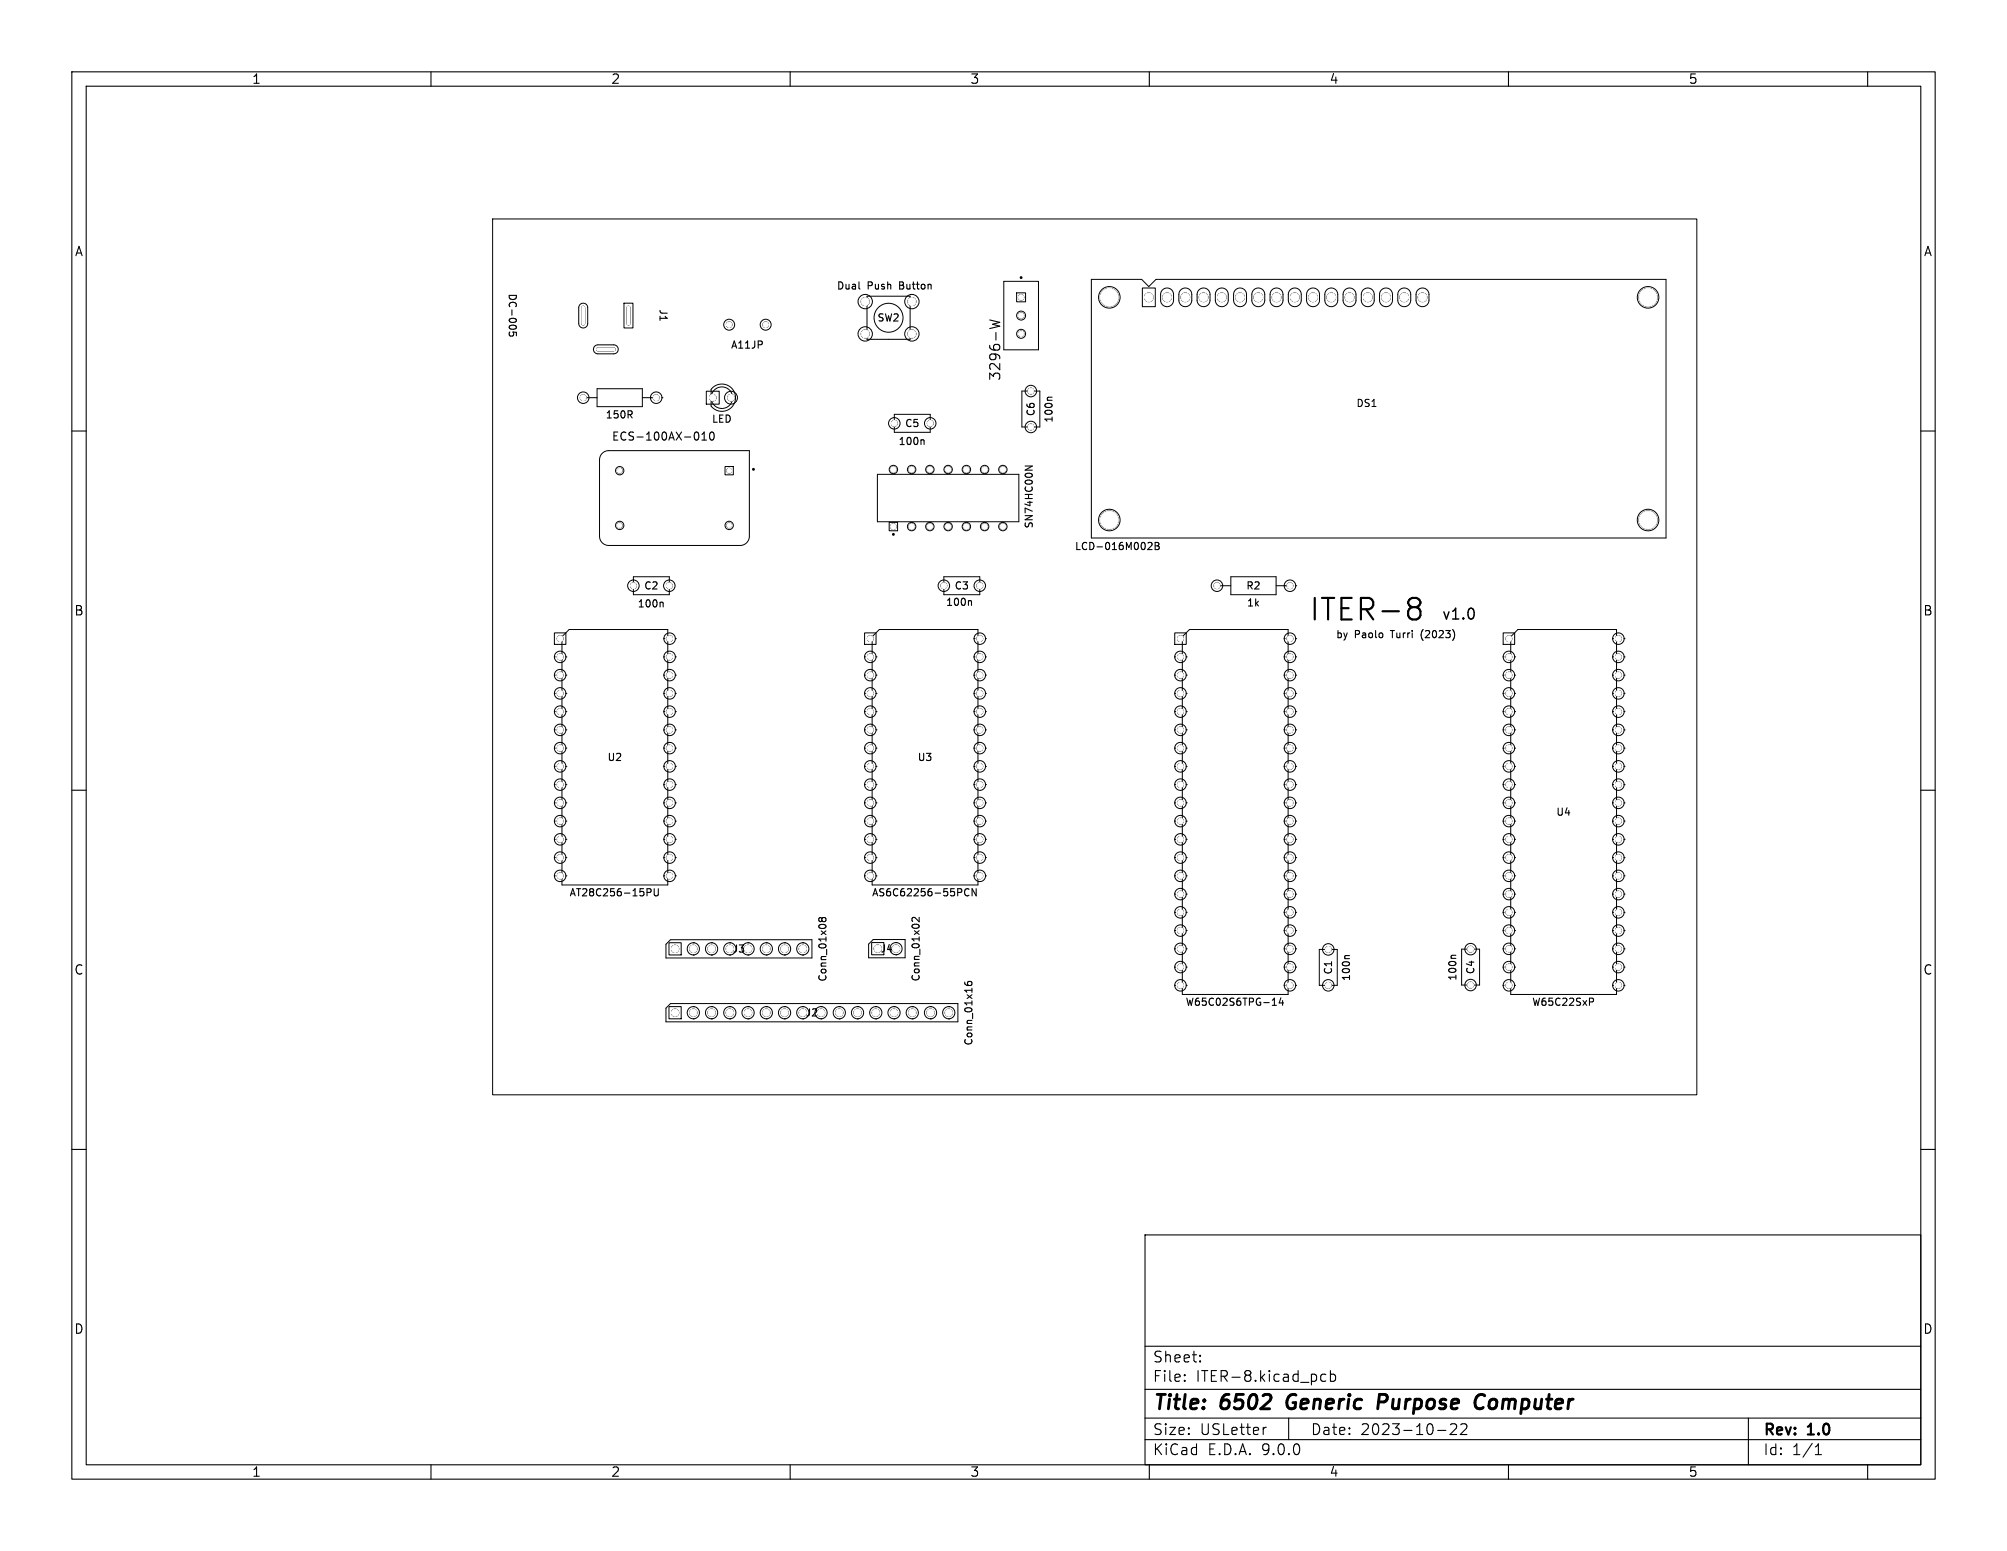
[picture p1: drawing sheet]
<svg xmlns="http://www.w3.org/2000/svg" width="279mm" height="216mm" viewBox="0 0 279 216" stroke-linecap="round" stroke-linejoin="round" font-family="sans-serif">
<defs><g id="words">
<text font-size="4.2" x="182.1" y="86.6">ITER-8</text>
<g font-size="2.8">
<text x="160.4" y="196.8">Title:</text>
<text x="170.1" y="196.8">6502</text>
<text x="180" y="196.8">Generic</text>
<text x="193.5" y="196.8">Purpose</text>
<text x="207.8" y="196.8">Computer</text>
</g>
<g font-size="2.1">
<text x="200.7" y="86.4">v1.0</text>
<text x="160.4" y="189.9">Sheet:</text>
<text x="160.4" y="192.6">File:</text>
<text x="166.5" y="192.6">ITER-8.kicad_pcb</text>
<text x="160.4" y="202.8">KiCad</text>
<text x="160.4" y="200">Size:</text>
<text x="167" y="200">USLetter</text>
<text x="168.1" y="202.8">E.D.A.</text>
<text x="175.7" y="202.8">9.0.0</text>
<text x="182.4" y="200">Date:</text>
<text x="189.4" y="200">2023-10-22</text>
<text x="245.4" y="200.2">Rev:</text>
<text x="245.4" y="202.8">Id:</text>
<text x="249.5" y="202.8">1/1</text>
<text x="251.8" y="200.2">1.0</text>
</g>
<text font-size="2" x="139.5" y="53.1" transform="rotate(-90 139.5 53.1)">3296-W</text>
<g font-size="1.8">
<text x="35" y="11.9">1</text>
<text x="85" y="11.9">2</text>
<text x="135" y="11.9">3</text>
<text x="185" y="11.9">4</text>
<text x="235" y="11.9">5</text>
<text x="10.3" y="35.9">A</text>
<text x="267.7" y="35.9">A</text>
<text x="10.3" y="85.9">B</text>
<text x="267.7" y="85.9">B</text>
<text x="10.3" y="135.9">C</text>
<text x="267.7" y="135.9">C</text>
<text x="10.3" y="185.9">D</text>
<text x="267.7" y="185.9">D</text>
<text x="35" y="205.8">1</text>
<text x="85" y="205.8">2</text>
<text x="135" y="205.8">3</text>
<text x="185" y="205.8">4</text>
<text x="235" y="205.8">5</text>
</g>
<text font-size="1.6" x="85.1" y="61.5">ECS-100AX-010</text>
<g font-size="1.4">
<text x="70.6" y="40.8" transform="rotate(90 70.6 40.8)">DC-005</text>
<text x="116.4" y="40.5">Dual</text>
<text x="120.8" y="40.5">Push</text>
<text x="125.4" y="40.5">Button</text>
<text x="91.6" y="42.9" transform="rotate(90 91.6 42.9)">J1</text>
<text x="122" y="45">SW2</text>
<text x="101.7" y="48.7">A11JP</text>
<text x="84.2" y="58.5">150R</text>
<text x="99" y="59">LED</text>
<text x="125.9" y="59.7">C5</text>
<text x="144.2" y="58" transform="rotate(-90 144.2 58)">C6</text>
<text x="146.7" y="58.9" transform="rotate(-90 146.7 58.9)">100n</text>
<text x="188.8" y="56.8">DS1</text>
<text x="125" y="62.2">100n</text>
<text x="144" y="73.7" transform="rotate(-90 144 73.7)">SN74HC00N</text>
<text x="149.5" y="76.8">LCD-016M002B</text>
<text x="89.6" y="82.3">C2</text>
<text x="132.8" y="82.3">C3</text>
<text x="173.4" y="82.3">R2</text>
<text x="88.7" y="84.8">100n</text>
<text x="131.6" y="84.5">100n</text>
<text x="173.5" y="84.6">1k</text>
<text x="185.9" y="88.9">by</text>
<text x="188.6" y="88.9">Paolo</text>
<text x="193.9" y="88.9">Turri</text>
<text x="198.2" y="88.9">(2023)</text>
<text x="84.5" y="106.1">U2</text>
<text x="127.7" y="106.1">U3</text>
<text x="216.6" y="113.8">U4</text>
<text x="79.2" y="125">AT28C256-15PU</text>
<text x="121.3" y="125">AS6C62256-55PCN</text>
<text x="101.9" y="132.8">J3</text>
<text x="115.3" y="136.8" transform="rotate(-90 115.3 136.8)">Conn_01x08</text>
<text x="122.5" y="132.8">J4</text>
<text x="128.2" y="136.7" transform="rotate(-90 128.2 136.7)">Conn_01x02</text>
<text x="185.6" y="135.8" transform="rotate(-90 185.6 135.8)">C1</text>
<text x="188.1" y="136.7" transform="rotate(-90 188.1 136.7)">100n</text>
<text x="202.9" y="136.6" transform="rotate(-90 202.9 136.6)">100n</text>
<text x="205.4" y="135.7" transform="rotate(-90 205.4 135.7)">C4</text>
<text x="112" y="141.7">J2</text>
<text x="165" y="140.2">W65C02S6TPG-14</text>
<text x="213.2" y="140.2">W65C22SxP</text>
<text x="135.6" y="145.6" transform="rotate(-90 135.6 145.6)">Conn_01x16</text>
</g>
</g></defs>
<g fill="none" stroke="#000" stroke-width=".15">
<path d="M10 10h259.4v195.9h-259.4zM12 12h255.4v191.9h-255.4zM60 10v2M110 10v2M160 10v2M210 10v2M260 10v2M71 46.2l-.1 .2 .1 .3 .3 .1 .2-.1v-.3l-.1-.2 .5 .1v.4M87.7 57.7l.3 .5M88 57.3v.3M119.6 40.2h.1M137.8 44.5l1.4 .4-1 .2 1 .3-1.4 .3"/>
<path d="M146.5 55.3h-.6l-.1 .3M10 60h2M97.1 60.2l.2 .4-.2 .6M97.7 61.3h.7M97.7 60.5l.3-.4v1.2M98.9 60.2l.1-.1a.6 .6 0 0 1 .4 .6 .6 .6 0 0 1-.4 .6l-.1-.1-.1-.4zM128.4 61.2l.2 .2v.5M142.7 64.9h1l-1 .5M160 75.5l.3 .1 .1 .2-.6 .7h.6M160.8 75.5h.3l.2 .2-.2 .3 .2 .1 .1 .2-.2 .2h-.4zM160.8 76h.3M267.4 60h2"/>
<path d="M92 83.8l.3 .2v.5M135 83.6l.2 .2v.5M197.9 88.1v.6M10 110h2M267.4 110h2M90.1 123.7h.4l.1 .2v.3h-.5M91.1 123.7v.8l.2 .2h.2l.1-.2v-.8M114.4 127.9l-.2-.2-.2 .2v.3l.2 .1 .2-.2M114.4 127.9l.2-.2 .3 .1 .1 .1-.1 .3-.1 .1h-.2l-.2-.2M114.4 127.9v.2M128 127.7v.6l-.8-.6-.2 .2 .1 .4M134.3 136.7l.1 .3a.67 .67 0 0 0 .9 0l-.1-.3-.3-.1-.2 .2v.3l.2 .1"/>
<path d="M134.9 123.8a.47 .47 0 0 0-.7 .3 .47 .47 0 0 0 .5 .6l.2-.1M135.9 123.7v1l-.6-1v1M177.1 139.9h.6M177.3 139.1l.1-.2v1M178.3 138.9l-.2 .7h.6M178.6 139.3v.6M187.9 133h-.6l-.1 .3M202.7 133h-.5l-.2 .3M221.3 138.9h.4l.1 .2-.1 .3-.4 .1M10 160h2M159.4 171.9h108v32h-108zM267.4 160h2"/>
<path d="M159.4 197.4h108M159.4 193.4h108M159.4 187.4h108M164.9 192.1l.1 .1-.1 .1M164.9 192.1v.1v.1M164.9 191.4v.1M164.9 192.1v.2M164.9 191.4h.1l-.1 .1M167.1 189.4v.1v.1M167.1 189.4l-.1 .1 .1 .1M167.1 188.7v.1M167.1 189.4v.2"/>
<path d="M167.1 188.7h-.1l.1 .1M176.3 198.7l-.3 .1M179.4 197.4v3M184.6 191.4l-.5-.1-.2 .3v.4l.1 .2 .1 .1 .5-.1M185.2 191.4l.4-.1 .3 .3v.4l-.1 .2-.2 .1-.4-.1M185.2 190.8v1.5M200.1 199.1h1.2M202.7 198.3l.1 .2-.1 .3-.8 .9h.9M204.1 198.3l.1 .2-.1 .3-.8 .9h.9M243.4 197.4v6.5M60 203.9v2M110 203.9v2"/>
<path d="M159.4 200.4h108M160 203.9v2M210 203.9v2M252.7 202.5h.9M252.7 201.4l.4-.4v1.5M260 203.9v2"/>
</g>
<path d="M179.4 194.4a1.27 1.27 0 0 0 0 1.6M192.8 194.1h-.8l-.2 2M192.9 195.1l-.2 .1h-.8M206.5 195.9a.73 .73 0 0 1-.9 .1M206.7 194.3a.69 .69 0 0 0-1.1 .1" fill="none" stroke="#000" stroke-width=".4"/>
<g fill="none" stroke="#000" stroke-width=".14">
<path d="M68.6 30.5h167.6v121.9h-167.6zM139.7 39.2h4.9v9.5h-4.9zM151.9 38.9h7l1 1 1-1h71v36h-80zM80.7 42.4a.63 .63 0 0 1 .7-.1 .63 .63 0 0 1 .4 .5v2.2a.63 .63 0 0 1-.6 .7 .63 .63 0 0 1-.6-.7v-2.2zM81.2 55.4h1.9M82.8 48.2l.4-.2h2.2a.63 .63 0 0 1 .7 .6 .63 .63 0 0 1-.7 .7h-2.2a.63 .63 0 0 1-.5-.4 .63 .63 0 0 1 .1-.7zM83.1 54.1h6.3v2.5h-6.3zM86.9 42.2h1.2v3.5h-1.2zM89.4 55.4h2M90.6 55.4a.8 .8 0 0 0 .8 .8 .8 .8 0 0 0 .8-.8M90.6 55.4a.8 .8 0 0 1 .8-.8 .8 .8 0 0 1 .8 .8M90.6 55.4h.1"/>
<path d="M92.2 55.4h.1M98.3 54.5h1.8v1.8h-1.8zM99.2 54a1.9 1.9 0 0 1 2.7 .1 1.9 1.9 0 0 1-.2 2.7 1.9 1.9 0 0 1-2.7-.3v-2.3zM120.7 41.2h6v6h-6zM124.5 57.7h5v2.5h-5zM141.5 40.8h1.3v1.2h-1.3zM142.3 54.4h2.5v5h-2.5zM159 40.1h1.8v2.6h-1.8zM161.8 40.4a.9 .9 0 0 1 1-.2 .9 .9 0 0 1 .6 .8v.8a.9 .9 0 0 1-.9 .9 .9 .9 0 0 1-.9-.9v-1zM164.4 40.4a.9 .9 0 0 1 1-.2 .9 .9 0 0 1 .5 .8v.8a.9 .9 0 0 1-.9 .9 .9 .9 0 0 1-.9-.9v-1zM166.9 40.4a.9 .9 0 0 1 1-.2 .9 .9 0 0 1 .6 .8v.8a.9 .9 0 0 1-.9 .9 .9 .9 0 0 1-.9-.9v-1zM169.5 40.4a.9 .9 0 0 1 .9-.2 .9 .9 0 0 1 .6 .8v.8a.9 .9 0 0 1-.9 .9 .9 .9 0 0 1-.9-.9v-1z"/>
<path d="M172 40.4a.9 .9 0 0 1 1-.2 .9 .9 0 0 1 .5 .8v.8a.9 .9 0 0 1-.9 .9 .9 .9 0 0 1-.9-.9v-1zM174.5 40.4a.9 .9 0 0 1 1-.2 .9 .9 0 0 1 .6 .8v.8a.9 .9 0 0 1-.9 .9 .9 .9 0 0 1-.9-.9v-1zM177.1 40.4a.9 .9 0 0 1 1-.2 .9 .9 0 0 1 .5 .8v.8a.9 .9 0 0 1-.9 .9 .9 .9 0 0 1-.9-.9v-1zM179.6 40.4a.9 .9 0 0 1 1-.2 .9 .9 0 0 1 .6 .8v.8a.9 .9 0 0 1-.9 .9 .9 .9 0 0 1-.9-.9v-1zM182.2 40.4a.9 .9 0 0 1 .9-.2 .9 .9 0 0 1 .6 .8v.8a.9 .9 0 0 1-.9 .9 .9 .9 0 0 1-.9-.9v-1zM184.7 40.4a.9 .9 0 0 1 1-.2 .9 .9 0 0 1 .5 .8v.8a.9 .9 0 0 1-.9 .9 .9 .9 0 0 1-.9-.9v-1zM187.2 40.4a.9 .9 0 0 1 1-.2 .9 .9 0 0 1 .6 .8v.8a.9 .9 0 0 1-.9 .9 .9 .9 0 0 1-.9-.9v-1zM189.8 40.4a.9 .9 0 0 1 1-.2 .9 .9 0 0 1 .5 .8v.8a.9 .9 0 0 1-.9 .9 .9 .9 0 0 1-.9-.9v-1zM192.3 40.4a.9 .9 0 0 1 1-.2 .9 .9 0 0 1 .6 .8v.8a.9 .9 0 0 1-.9 .9 .9 .9 0 0 1-.9-.9v-1zM194.9 40.4a.9 .9 0 0 1 .9-.2 .9 .9 0 0 1 .6 .8v.8a.9 .9 0 0 1-.9 .9 .9 .9 0 0 1-.9-.9v-1zM197.4 40.4a.9 .9 0 0 1 1-.2 .9 .9 0 0 1 .5 .8v.8a.9 .9 0 0 1-.9 .9 .9 .9 0 0 1-.9-.9v-1zM83.8 63.1l.5-.3 .4-.1h19.6v11.9a1.28 1.28 0 0 1-1.2 1.3h-18.4a1.28 1.28 0 0 1-1.2-1.3v-10.6l.1-.5z"/>
<path d="M100.9 64.9h1.2v1.2h-1.2zM122.1 66h19.7v6.6h-19.7zM123.8 72.7h1.2v1.2h-1.2zM77.2 91.4a.8 .8 0 0 0 .8 .8 .8 .8 0 0 0 .8-.8M77.2 91.4a.8 .8 0 0 1 .8-.8 .8 .8 0 0 1 .8 .8M77.2 94a.8 .8 0 0 0 .8 .8 .8 .8 0 0 0 .8-.8M77.2 94a.8 .8 0 0 1 .8-.8 .8 .8 0 0 1 .8 .8M77.2 96.5a.8 .8 0 0 0 .8 .8 .8 .8 0 0 0 .8-.8M77.2 96.5a.8 .8 0 0 1 .8-.8 .8 .8 0 0 1 .8 .8M77.2 99.1a.8 .8 0 0 0 .8 .8 .8 .8 0 0 0 .8-.8M77.2 99.1a.8 .8 0 0 1 .8-.8 .8 .8 0 0 1 .8 .8M77.2 88.1h1.6v1.6h-1.6z"/>
<path d="M77.2 91.4h.1M77.2 94h.1M77.2 96.5h.1M77.2 99.1h.1M78.8 91.4h.1M78.8 94h.1M78.8 96.5h.1M78.8 99.1h.1M79.2 87.6h13.8v35.6h-14.8v-34.6zM88.2 80.3h5v2.5h-5zM92.4 99.1a.8 .8 0 0 0 .8 .8 .8 .8 0 0 0 .8-.8M92.4 99.1a.8 .8 0 0 1 .8-.8 .8 .8 0 0 1 .8 .8"/>
<path d="M92.4 96.5a.8 .8 0 0 0 .8 .8 .8 .8 0 0 0 .8-.8M92.4 96.5a.8 .8 0 0 1 .8-.8 .8 .8 0 0 1 .8 .8M92.4 94a.8 .8 0 0 0 .8 .8 .8 .8 0 0 0 .8-.8M92.4 94a.8 .8 0 0 1 .8-.8 .8 .8 0 0 1 .8 .8M92.4 91.4a.8 .8 0 0 0 .8 .8 .8 .8 0 0 0 .8-.8M92.4 91.4a.8 .8 0 0 1 .8-.8 .8 .8 0 0 1 .8 .8M92.4 88.9a.8 .8 0 0 0 .8 .8 .8 .8 0 0 0 .8-.8M92.4 88.9a.8 .8 0 0 1 .8-.8 .8 .8 0 0 1 .8 .8M92.4 99.1h.1M92.4 96.5h.1M92.4 94h.1M92.4 91.4h.1"/>
<path d="M92.4 88.9h.1M94 99.1h.1M94 96.5h.1M94 94h.1M94 91.4h.1M94 88.9h.1M120.4 91.4a.8 .8 0 0 0 .8 .8 .8 .8 0 0 0 .8-.8M120.4 91.4a.8 .8 0 0 1 .8-.8 .8 .8 0 0 1 .8 .8M120.4 94a.8 .8 0 0 0 .8 .8 .8 .8 0 0 0 .8-.8M120.4 94a.8 .8 0 0 1 .8-.8 .8 .8 0 0 1 .8 .8M120.4 96.5a.8 .8 0 0 0 .8 .8 .8 .8 0 0 0 .8-.8M120.4 96.5a.8 .8 0 0 1 .8-.8 .8 .8 0 0 1 .8 .8"/>
<path d="M120.4 99.1a.8 .8 0 0 0 .8 .8 .8 .8 0 0 0 .8-.8M120.4 99.1a.8 .8 0 0 1 .8-.8 .8 .8 0 0 1 .8 .8M120.4 88.1h1.6v1.6h-1.6zM120.4 91.4h.1M120.4 94h.1M120.4 96.5h.1M120.4 99.1h.1M122 91.4h.1M122 94h.1M122 96.5h.1M122 99.1h.1M122.4 87.6h13.7v35.6h-14.7v-34.6z"/>
<path d="M131.4 80.3h5v2.5h-5zM135.6 99.1a.8 .8 0 0 0 .8 .8 .8 .8 0 0 0 .8-.8M135.6 99.1a.8 .8 0 0 1 .8-.8 .8 .8 0 0 1 .8 .8M135.6 96.5a.8 .8 0 0 0 .8 .8 .8 .8 0 0 0 .8-.8M135.6 96.5a.8 .8 0 0 1 .8-.8 .8 .8 0 0 1 .8 .8M135.6 94a.8 .8 0 0 0 .8 .8 .8 .8 0 0 0 .8-.8M135.6 94a.8 .8 0 0 1 .8-.8 .8 .8 0 0 1 .8 .8M135.6 91.4a.8 .8 0 0 0 .8 .8 .8 .8 0 0 0 .8-.8M135.6 91.4a.8 .8 0 0 1 .8-.8 .8 .8 0 0 1 .8 .8M135.6 88.9a.8 .8 0 0 0 .8 .8 .8 .8 0 0 0 .8-.8M135.6 88.9a.8 .8 0 0 1 .8-.8 .8 .8 0 0 1 .8 .8M135.6 99.1h.1"/>
<path d="M135.6 96.5h.1M135.6 94h.1M135.6 91.4h.1M135.6 88.9h.1M137.2 99.1h.1M137.2 96.5h.1M137.2 94h.1M137.2 91.4h.1M137.2 88.9h.1M163.5 91.4a.8 .8 0 0 0 .8 .8 .8 .8 0 0 0 .8-.8M163.5 91.4a.8 .8 0 0 1 .8-.8 .8 .8 0 0 1 .8 .8M163.5 94a.8 .8 0 0 0 .8 .8 .8 .8 0 0 0 .8-.8"/>
<path d="M163.5 94a.8 .8 0 0 1 .8-.8 .8 .8 0 0 1 .8 .8M163.5 96.5a.8 .8 0 0 0 .8 .8 .8 .8 0 0 0 .8-.8M163.5 96.5a.8 .8 0 0 1 .8-.8 .8 .8 0 0 1 .8 .8M163.5 99.1a.8 .8 0 0 0 .8 .8 .8 .8 0 0 0 .8-.8M163.5 99.1a.8 .8 0 0 1 .8-.8 .8 .8 0 0 1 .8 .8M163.5 88.1h1.6v1.6h-1.6zM163.5 91.4h.1M163.5 94h.1M163.5 96.5h.1M163.5 99.1h.1M164.6 88.6l1-1h13.7v50.8h-14.7zM165.1 91.4h.1"/>
<path d="M165.1 94h.1M165.1 96.5h.1M165.1 99.1h.1M169.4 81.5h1.9M171.3 80.3h6.3v2.5h-6.3zM177.6 81.5h2M178.8 99.1a.8 .8 0 0 0 .8 .8 .8 .8 0 0 0 .8-.8M178.8 99.1a.8 .8 0 0 1 .8-.8 .8 .8 0 0 1 .8 .8M178.8 96.5a.8 .8 0 0 0 .8 .8 .8 .8 0 0 0 .8-.8M178.8 96.5a.8 .8 0 0 1 .8-.8 .8 .8 0 0 1 .8 .8M178.8 94a.8 .8 0 0 0 .8 .8 .8 .8 0 0 0 .8-.8M178.8 94a.8 .8 0 0 1 .8-.8 .8 .8 0 0 1 .8 .8"/>
<path d="M178.8 91.4a.8 .8 0 0 0 .8 .8 .8 .8 0 0 0 .8-.8M178.8 91.4a.8 .8 0 0 1 .8-.8 .8 .8 0 0 1 .8 .8M178.8 88.9a.8 .8 0 0 0 .8 .8 .8 .8 0 0 0 .8-.8M178.8 88.9a.8 .8 0 0 1 .8-.8 .8 .8 0 0 1 .8 .8M178.8 81.5a.8 .8 0 0 0 .8 .8 .8 .8 0 0 0 .8-.8M178.8 81.5a.8 .8 0 0 1 .8-.8 .8 .8 0 0 1 .8 .8M178.8 99.1h.1M178.8 96.5h.1M178.8 94h.1M178.8 91.4h.1M178.8 88.9h.1M178.8 81.5h.1"/>
<path d="M180.4 99.1h.1M180.4 96.5h.1M180.4 94h.1M180.4 91.4h.1M180.4 88.9h.1M180.4 81.5h.1M209.3 91.4a.8 .8 0 0 0 .8 .8 .8 .8 0 0 0 .8-.8M209.3 91.4a.8 .8 0 0 1 .8-.8 .8 .8 0 0 1 .8 .8M209.3 94a.8 .8 0 0 0 .8 .8 .8 .8 0 0 0 .8-.8M209.3 94a.8 .8 0 0 1 .8-.8 .8 .8 0 0 1 .8 .8M209.3 96.5a.8 .8 0 0 0 .8 .8 .8 .8 0 0 0 .8-.8M209.3 96.5a.8 .8 0 0 1 .8-.8 .8 .8 0 0 1 .8 .8"/>
<path d="M209.3 99.1a.8 .8 0 0 0 .8 .8 .8 .8 0 0 0 .8-.8M209.3 99.1a.8 .8 0 0 1 .8-.8 .8 .8 0 0 1 .8 .8M209.3 88.1h1.6v1.6h-1.6zM209.3 91.4h.1M209.3 94h.1M209.3 96.5h.1M209.3 99.1h.1M210.3 88.6l1-1h13.7v50.8h-14.7zM210.9 91.4h.1M210.9 94h.1M210.9 96.5h.1M210.9 99.1h.1"/>
<path d="M224.5 99.1h.1M224.5 96.5h.1M224.5 94h.1M224.5 91.4h.1M224.5 88.9h.1M226.1 99.1h.1M226.1 96.5h.1M226.1 94h.1M226.1 91.4h.1M226.1 88.9h.1M77.2 101.6a.8 .8 0 0 0 .8 .8 .8 .8 0 0 0 .8-.8M77.2 101.6a.8 .8 0 0 1 .8-.8 .8 .8 0 0 1 .8 .8"/>
<path d="M77.2 104.1a.8 .8 0 0 0 .8 .8 .8 .8 0 0 0 .8-.8M77.2 104.1a.8 .8 0 0 1 .8-.8 .8 .8 0 0 1 .8 .8M77.2 106.7a.8 .8 0 0 0 .8 .8 .8 .8 0 0 0 .8-.8M77.2 106.7a.8 .8 0 0 1 .8-.8 .8 .8 0 0 1 .8 .8M77.2 109.2a.8 .8 0 0 0 .8 .8 .8 .8 0 0 0 .8-.8M77.2 109.2a.8 .8 0 0 1 .8-.8 .8 .8 0 0 1 .8 .8M77.2 111.8a.8 .8 0 0 0 .8 .8 .8 .8 0 0 0 .8-.8M77.2 111.8a.8 .8 0 0 1 .8-.8 .8 .8 0 0 1 .8 .8M77.2 114.3a.8 .8 0 0 0 .8 .8 .8 .8 0 0 0 .8-.8M77.2 114.3a.8 .8 0 0 1 .8-.8 .8 .8 0 0 1 .8 .8M77.2 116.8a.8 .8 0 0 0 .8 .8 .8 .8 0 0 0 .8-.8M77.2 116.8a.8 .8 0 0 1 .8-.8 .8 .8 0 0 1 .8 .8"/>
<path d="M77.2 119.4a.8 .8 0 0 0 .8 .8 .8 .8 0 0 0 .8-.8M77.2 119.4a.8 .8 0 0 1 .8-.8 .8 .8 0 0 1 .8 .8M77.2 101.6h.1M77.2 104.1h.1M77.2 106.7h.1M77.2 109.2h.1M77.2 111.8h.1M77.2 114.3h.1M77.2 116.8h.1M77.2 119.4h.1M78.8 101.6h.1M78.8 104.1h.1"/>
<path d="M78.8 106.7h.1M78.8 109.2h.1M78.8 111.8h.1M78.8 114.3h.1M78.8 116.8h.1M78.8 119.4h.1M92.4 119.4a.8 .8 0 0 0 .8 .8 .8 .8 0 0 0 .8-.8M92.4 119.4a.8 .8 0 0 1 .8-.8 .8 .8 0 0 1 .8 .8M92.4 116.8a.8 .8 0 0 0 .8 .8 .8 .8 0 0 0 .8-.8M92.4 116.8a.8 .8 0 0 1 .8-.8 .8 .8 0 0 1 .8 .8M92.4 114.3a.8 .8 0 0 0 .8 .8 .8 .8 0 0 0 .8-.8M92.4 114.3a.8 .8 0 0 1 .8-.8 .8 .8 0 0 1 .8 .8"/>
<path d="M92.4 111.8a.8 .8 0 0 0 .8 .8 .8 .8 0 0 0 .8-.8M92.4 111.8a.8 .8 0 0 1 .8-.8 .8 .8 0 0 1 .8 .8M92.4 109.2a.8 .8 0 0 0 .8 .8 .8 .8 0 0 0 .8-.8M92.4 109.2a.8 .8 0 0 1 .8-.8 .8 .8 0 0 1 .8 .8M92.4 106.7a.8 .8 0 0 0 .8 .8 .8 .8 0 0 0 .8-.8M92.4 106.7a.8 .8 0 0 1 .8-.8 .8 .8 0 0 1 .8 .8M92.4 104.1a.8 .8 0 0 0 .8 .8 .8 .8 0 0 0 .8-.8M92.4 104.1a.8 .8 0 0 1 .8-.8 .8 .8 0 0 1 .8 .8M92.4 101.6a.8 .8 0 0 0 .8 .8 .8 .8 0 0 0 .8-.8M92.4 101.6a.8 .8 0 0 1 .8-.8 .8 .8 0 0 1 .8 .8M92.4 119.4h.1M92.4 116.8h.1"/>
<path d="M92.4 114.3h.1M92.4 111.8h.1M92.4 109.2h.1M92.4 106.7h.1M92.4 104.1h.1M92.4 101.6h.1M94 119.4h.1M94 116.8h.1M94 114.3h.1M94 111.8h.1M94 109.2h.1M94 106.7h.1"/>
<path d="M94 104.1h.1M94 101.6h.1M120.4 101.6a.8 .8 0 0 0 .8 .8 .8 .8 0 0 0 .8-.8M120.4 101.6a.8 .8 0 0 1 .8-.8 .8 .8 0 0 1 .8 .8M120.4 104.1a.8 .8 0 0 0 .8 .8 .8 .8 0 0 0 .8-.8M120.4 104.1a.8 .8 0 0 1 .8-.8 .8 .8 0 0 1 .8 .8M120.4 106.7a.8 .8 0 0 0 .8 .8 .8 .8 0 0 0 .8-.8M120.4 106.7a.8 .8 0 0 1 .8-.8 .8 .8 0 0 1 .8 .8M120.4 109.2a.8 .8 0 0 0 .8 .8 .8 .8 0 0 0 .8-.8M120.4 109.2a.8 .8 0 0 1 .8-.8 .8 .8 0 0 1 .8 .8M120.4 111.8a.8 .8 0 0 0 .8 .8 .8 .8 0 0 0 .8-.8M120.4 111.8a.8 .8 0 0 1 .8-.8 .8 .8 0 0 1 .8 .8"/>
<path d="M120.4 114.3a.8 .8 0 0 0 .8 .8 .8 .8 0 0 0 .8-.8M120.4 114.3a.8 .8 0 0 1 .8-.8 .8 .8 0 0 1 .8 .8M120.4 116.8a.8 .8 0 0 0 .8 .8 .8 .8 0 0 0 .8-.8M120.4 116.8a.8 .8 0 0 1 .8-.8 .8 .8 0 0 1 .8 .8M120.4 119.4a.8 .8 0 0 0 .8 .8 .8 .8 0 0 0 .8-.8M120.4 119.4a.8 .8 0 0 1 .8-.8 .8 .8 0 0 1 .8 .8M120.4 101.6h.1M120.4 104.1h.1M120.4 106.7h.1M120.4 109.2h.1M120.4 111.8h.1M120.4 114.3h.1"/>
<path d="M120.4 116.8h.1M120.4 119.4h.1M122 101.6h.1M122 104.1h.1M122 106.7h.1M122 109.2h.1M122 111.8h.1M122 114.3h.1M122 116.8h.1M122 119.4h.1M135.6 119.4a.8 .8 0 0 0 .8 .8 .8 .8 0 0 0 .8-.8M135.6 119.4a.8 .8 0 0 1 .8-.8 .8 .8 0 0 1 .8 .8"/>
<path d="M135.6 116.8a.8 .8 0 0 0 .8 .8 .8 .8 0 0 0 .8-.8M135.6 116.8a.8 .8 0 0 1 .8-.8 .8 .8 0 0 1 .8 .8M135.6 114.3a.8 .8 0 0 0 .8 .8 .8 .8 0 0 0 .8-.8M135.6 114.3a.8 .8 0 0 1 .8-.8 .8 .8 0 0 1 .8 .8M135.6 111.8a.8 .8 0 0 0 .8 .8 .8 .8 0 0 0 .8-.8M135.6 111.8a.8 .8 0 0 1 .8-.8 .8 .8 0 0 1 .8 .8M135.6 109.2a.8 .8 0 0 0 .8 .8 .8 .8 0 0 0 .8-.8M135.6 109.2a.8 .8 0 0 1 .8-.8 .8 .8 0 0 1 .8 .8M135.6 106.7a.8 .8 0 0 0 .8 .8 .8 .8 0 0 0 .8-.8M135.6 106.7a.8 .8 0 0 1 .8-.8 .8 .8 0 0 1 .8 .8M135.6 104.1a.8 .8 0 0 0 .8 .8 .8 .8 0 0 0 .8-.8M135.6 104.1a.8 .8 0 0 1 .8-.8 .8 .8 0 0 1 .8 .8"/>
<path d="M135.6 101.6a.8 .8 0 0 0 .8 .8 .8 .8 0 0 0 .8-.8M135.6 101.6a.8 .8 0 0 1 .8-.8 .8 .8 0 0 1 .8 .8M135.6 119.4h.1M135.6 116.8h.1M135.6 114.3h.1M135.6 111.8h.1M135.6 109.2h.1M135.6 106.7h.1M135.6 104.1h.1M135.6 101.6h.1M137.2 119.4h.1M137.2 116.8h.1"/>
<path d="M137.2 114.3h.1M137.2 111.8h.1M137.2 109.2h.1M137.2 106.7h.1M137.2 104.1h.1M137.2 101.6h.1M163.5 101.6a.8 .8 0 0 0 .8 .8 .8 .8 0 0 0 .8-.8M163.5 101.6a.8 .8 0 0 1 .8-.8 .8 .8 0 0 1 .8 .8M163.5 104.1a.8 .8 0 0 0 .8 .8 .8 .8 0 0 0 .8-.8M163.5 104.1a.8 .8 0 0 1 .8-.8 .8 .8 0 0 1 .8 .8M163.5 106.7a.8 .8 0 0 0 .8 .8 .8 .8 0 0 0 .8-.8M163.5 106.7a.8 .8 0 0 1 .8-.8 .8 .8 0 0 1 .8 .8"/>
<path d="M163.5 109.2a.8 .8 0 0 0 .8 .8 .8 .8 0 0 0 .8-.8M163.5 109.2a.8 .8 0 0 1 .8-.8 .8 .8 0 0 1 .8 .8M163.5 111.8a.8 .8 0 0 0 .8 .8 .8 .8 0 0 0 .8-.8M163.5 111.8a.8 .8 0 0 1 .8-.8 .8 .8 0 0 1 .8 .8M163.5 114.3a.8 .8 0 0 0 .8 .8 .8 .8 0 0 0 .8-.8M163.5 114.3a.8 .8 0 0 1 .8-.8 .8 .8 0 0 1 .8 .8M163.5 116.8a.8 .8 0 0 0 .8 .8 .8 .8 0 0 0 .8-.8M163.5 116.8a.8 .8 0 0 1 .8-.8 .8 .8 0 0 1 .8 .8M163.5 119.4a.8 .8 0 0 0 .8 .8 .8 .8 0 0 0 .8-.8M163.5 119.4a.8 .8 0 0 1 .8-.8 .8 .8 0 0 1 .8 .8M163.5 101.6h.1M163.5 104.1h.1"/>
<path d="M163.5 106.7h.1M163.5 109.2h.1M163.5 111.8h.1M163.5 114.3h.1M163.5 116.8h.1M163.5 119.4h.1M165.1 101.6h.1M165.1 104.1h.1M165.1 106.7h.1M165.1 109.2h.1M165.1 111.8h.1M165.1 114.3h.1"/>
<path d="M165.1 116.8h.1M165.1 119.4h.1M178.8 119.4a.8 .8 0 0 0 .8 .8 .8 .8 0 0 0 .8-.8M178.8 119.4a.8 .8 0 0 1 .8-.8 .8 .8 0 0 1 .8 .8M178.8 116.8a.8 .8 0 0 0 .8 .8 .8 .8 0 0 0 .8-.8M178.8 116.8a.8 .8 0 0 1 .8-.8 .8 .8 0 0 1 .8 .8M178.8 114.3a.8 .8 0 0 0 .8 .8 .8 .8 0 0 0 .8-.8M178.8 114.3a.8 .8 0 0 1 .8-.8 .8 .8 0 0 1 .8 .8M178.8 111.8a.8 .8 0 0 0 .8 .8 .8 .8 0 0 0 .8-.8M178.8 111.8a.8 .8 0 0 1 .8-.8 .8 .8 0 0 1 .8 .8M178.8 109.2a.8 .8 0 0 0 .8 .8 .8 .8 0 0 0 .8-.8M178.8 109.2a.8 .8 0 0 1 .8-.8 .8 .8 0 0 1 .8 .8"/>
<path d="M178.8 106.7a.8 .8 0 0 0 .8 .8 .8 .8 0 0 0 .8-.8M178.8 106.7a.8 .8 0 0 1 .8-.8 .8 .8 0 0 1 .8 .8M178.8 104.1a.8 .8 0 0 0 .8 .8 .8 .8 0 0 0 .8-.8M178.8 104.1a.8 .8 0 0 1 .8-.8 .8 .8 0 0 1 .8 .8M178.8 101.6a.8 .8 0 0 0 .8 .8 .8 .8 0 0 0 .8-.8M178.8 101.6a.8 .8 0 0 1 .8-.8 .8 .8 0 0 1 .8 .8M178.8 119.4h.1M178.8 116.8h.1M178.8 114.3h.1M178.8 111.8h.1M178.8 109.2h.1M178.8 106.7h.1"/>
<path d="M178.8 104.1h.1M178.8 101.6h.1M180.4 119.4h.1M180.4 116.8h.1M180.4 114.3h.1M180.4 111.8h.1M180.4 109.2h.1M180.4 106.7h.1M180.4 104.1h.1M180.4 101.6h.1M209.3 101.6a.8 .8 0 0 0 .8 .8 .8 .8 0 0 0 .8-.8M209.3 101.6a.8 .8 0 0 1 .8-.8 .8 .8 0 0 1 .8 .8"/>
<path d="M209.3 104.1a.8 .8 0 0 0 .8 .8 .8 .8 0 0 0 .8-.8M209.3 104.1a.8 .8 0 0 1 .8-.8 .8 .8 0 0 1 .8 .8M209.3 106.7a.8 .8 0 0 0 .8 .8 .8 .8 0 0 0 .8-.8M209.3 106.7a.8 .8 0 0 1 .8-.8 .8 .8 0 0 1 .8 .8M209.3 109.2a.8 .8 0 0 0 .8 .8 .8 .8 0 0 0 .8-.8M209.3 109.2a.8 .8 0 0 1 .8-.8 .8 .8 0 0 1 .8 .8M209.3 111.8a.8 .8 0 0 0 .8 .8 .8 .8 0 0 0 .8-.8M209.3 111.8a.8 .8 0 0 1 .8-.8 .8 .8 0 0 1 .8 .8M209.3 114.3a.8 .8 0 0 0 .8 .8 .8 .8 0 0 0 .8-.8M209.3 114.3a.8 .8 0 0 1 .8-.8 .8 .8 0 0 1 .8 .8M209.3 116.8a.8 .8 0 0 0 .8 .8 .8 .8 0 0 0 .8-.8M209.3 116.8a.8 .8 0 0 1 .8-.8 .8 .8 0 0 1 .8 .8"/>
<path d="M209.3 119.4a.8 .8 0 0 0 .8 .8 .8 .8 0 0 0 .8-.8M209.3 119.4a.8 .8 0 0 1 .8-.8 .8 .8 0 0 1 .8 .8M209.3 101.6h.1M209.3 104.1h.1M209.3 106.7h.1M209.3 109.2h.1M209.3 111.8h.1M209.3 114.3h.1M209.3 116.8h.1M209.3 119.4h.1M210.9 101.6h.1M210.9 104.1h.1"/>
<path d="M210.9 106.7h.1M210.9 109.2h.1M210.9 111.8h.1M210.9 114.3h.1M210.9 116.8h.1M210.9 119.4h.1M224.5 119.4h.1M224.5 116.8h.1M224.5 114.3h.1M224.5 111.8h.1M224.5 109.2h.1M224.5 106.7h.1"/>
<path d="M224.5 104.1h.1M224.5 101.6h.1M226.1 119.4h.1M226.1 116.8h.1M226.1 114.3h.1M226.1 111.8h.1M226.1 109.2h.1M226.1 106.7h.1M226.1 104.1h.1M226.1 101.6h.1M77.2 121.9a.8 .8 0 0 0 .8 .8 .8 .8 0 0 0 .8-.8M77.2 121.9a.8 .8 0 0 1 .8-.8 .8 .8 0 0 1 .8 .8"/>
<path d="M77.2 121.9h.1M78.8 121.9h.1M92.4 121.9a.8 .8 0 0 0 .8 .8 .8 .8 0 0 0 .8-.8M92.4 121.9a.8 .8 0 0 1 .8-.8 .8 .8 0 0 1 .8 .8M92.4 121.9h.1M93.1 131.2h1.7v1.7h-1.7zM93.3 130.8h19.7v2.6h-20.3v-2zM93.3 139.7h40v2.5h-40.6v-1.9zM94 121.9h.1M96.5 132.9h.1M96.5 131.2a.85 .85 0 0 1 .9 .9 .85 .85 0 0 1-.9 .8M96.5 131.2h.1"/>
<path d="M96.5 131.2a.85 .85 0 0 0-.8 .9 .85 .85 0 0 0 .8 .8M99.1 132.9h.1M99.1 131.2a.85 .85 0 0 1 .8 .9 .85 .85 0 0 1-.8 .8M99.1 131.2h.1M99.1 131.2a.85 .85 0 0 0-.9 .9 .85 .85 0 0 0 .9 .8M101.6 131.2h.1M104.1 132.9h.1M104.1 131.2a.85 .85 0 0 1 .9 .9 .85 .85 0 0 1-.9 .8M104.1 131.2h.1M104.1 131.2a.85 .85 0 0 0-.8 .9 .85 .85 0 0 0 .8 .8M106.7 132.9h.1M106.7 131.2a.85 .85 0 0 1 .8 .9 .85 .85 0 0 1-.8 .8"/>
<path d="M106.7 131.2h.1M106.7 131.2a.85 .85 0 0 0-.9 .9 .85 .85 0 0 0 .9 .8M109.2 132.9h.1M109.2 131.2a.85 .85 0 0 1 .9 .9 .85 .85 0 0 1-.9 .8M109.2 131.2h.1M109.2 131.2a.85 .85 0 0 0-.8 .9 .85 .85 0 0 0 .8 .8M111.8 132.9h.1M111.8 131.2a.85 .85 0 0 1 .8 .9 .85 .85 0 0 1-.8 .8M111.8 131.2h.1M111.8 131.2a.85 .85 0 0 0-.9 .9 .85 .85 0 0 0 .9 .8M120.4 121.9a.8 .8 0 0 0 .8 .8 .8 .8 0 0 0 .8-.8M120.4 121.9a.8 .8 0 0 1 .8-.8 .8 .8 0 0 1 .8 .8"/>
<path d="M120.4 121.9h.1M121.3 131.2h1.7v1.7h-1.7zM121.6 130.8h4.4v2.5h-5.1v-1.9zM122 121.9h.1M124.7 132.9h.1M124.7 131.2h.1M124.7 131.2a.85 .85 0 0 1 .9 .9 .85 .85 0 0 1-.9 .8M124.7 131.2a.85 .85 0 0 0-.8 .9 .85 .85 0 0 0 .8 .8M135.6 121.9a.8 .8 0 0 0 .8 .8 .8 .8 0 0 0 .8-.8M135.6 121.9a.8 .8 0 0 1 .8-.8 .8 .8 0 0 1 .8 .8M135.6 121.9h.1M137.2 121.9h.1"/>
<path d="M163.5 121.9a.8 .8 0 0 0 .8 .8 .8 .8 0 0 0 .8-.8M163.5 121.9a.8 .8 0 0 1 .8-.8 .8 .8 0 0 1 .8 .8M163.5 124.5a.8 .8 0 0 0 .8 .8 .8 .8 0 0 0 .8-.8M163.5 124.5a.8 .8 0 0 1 .8-.8 .8 .8 0 0 1 .8 .8M163.5 127a.8 .8 0 0 0 .8 .8 .8 .8 0 0 0 .8-.8M163.5 127a.8 .8 0 0 1 .8-.8 .8 .8 0 0 1 .8 .8M163.5 129.5a.8 .8 0 0 0 .8 .8 .8 .8 0 0 0 .8-.8M163.5 129.5a.8 .8 0 0 1 .8-.8 .8 .8 0 0 1 .8 .8M163.5 132.1a.8 .8 0 0 0 .8 .8 .8 .8 0 0 0 .8-.8M163.5 132.1a.8 .8 0 0 1 .8-.8 .8 .8 0 0 1 .8 .8M163.5 134.6a.8 .8 0 0 0 .8 .8 .8 .8 0 0 0 .8-.8M163.5 134.6a.8 .8 0 0 1 .8-.8 .8 .8 0 0 1 .8 .8"/>
<path d="M163.5 137.2a.8 .8 0 0 0 .8 .8 .8 .8 0 0 0 .8-.8M163.5 137.2a.8 .8 0 0 1 .8-.8 .8 .8 0 0 1 .8 .8M163.5 121.9h.1M163.5 124.5h.1M163.5 127h.1M163.5 129.5h.1M163.5 132.1h.1M163.5 134.6h.1M163.5 137.2h.1M165.1 121.9h.1M165.1 124.5h.1M165.1 127h.1"/>
<path d="M165.1 129.5h.1M165.1 132.1h.1M165.1 134.6h.1M165.1 137.2h.1M178.8 137.2a.8 .8 0 0 0 .8 .8 .8 .8 0 0 0 .8-.8M178.8 137.2a.8 .8 0 0 1 .8-.8 .8 .8 0 0 1 .8 .8M178.8 134.6a.8 .8 0 0 0 .8 .8 .8 .8 0 0 0 .8-.8M178.8 134.6a.8 .8 0 0 1 .8-.8 .8 .8 0 0 1 .8 .8M178.8 132.1a.8 .8 0 0 0 .8 .8 .8 .8 0 0 0 .8-.8M178.8 132.1a.8 .8 0 0 1 .8-.8 .8 .8 0 0 1 .8 .8M178.8 129.5a.8 .8 0 0 0 .8 .8 .8 .8 0 0 0 .8-.8M178.8 129.5a.8 .8 0 0 1 .8-.8 .8 .8 0 0 1 .8 .8"/>
<path d="M178.8 127a.8 .8 0 0 0 .8 .8 .8 .8 0 0 0 .8-.8M178.8 127a.8 .8 0 0 1 .8-.8 .8 .8 0 0 1 .8 .8M178.8 124.5a.8 .8 0 0 0 .8 .8 .8 .8 0 0 0 .8-.8M178.8 124.5a.8 .8 0 0 1 .8-.8 .8 .8 0 0 1 .8 .8M178.8 121.9a.8 .8 0 0 0 .8 .8 .8 .8 0 0 0 .8-.8M178.8 121.9a.8 .8 0 0 1 .8-.8 .8 .8 0 0 1 .8 .8M178.8 137.2h.1M178.8 134.6h.1M178.8 132.1h.1M178.8 129.5h.1M178.8 127h.1M178.8 124.5h.1"/>
<path d="M178.8 121.9h.1M180.4 137.2h.1M180.4 134.6h.1M180.4 132.1h.1M180.4 129.5h.1M180.4 127h.1M180.4 124.5h.1M180.4 121.9h.1M183.7 132.2h2.5v5h-2.5zM203.5 132.1h2.5v5h-2.5zM209.3 121.9a.8 .8 0 0 0 .8 .8 .8 .8 0 0 0 .8-.8M209.3 121.9a.8 .8 0 0 1 .8-.8 .8 .8 0 0 1 .8 .8"/>
<path d="M209.3 124.5a.8 .8 0 0 0 .8 .8 .8 .8 0 0 0 .8-.8M209.3 124.5a.8 .8 0 0 1 .8-.8 .8 .8 0 0 1 .8 .8M209.3 127a.8 .8 0 0 0 .8 .8 .8 .8 0 0 0 .8-.8M209.3 127a.8 .8 0 0 1 .8-.8 .8 .8 0 0 1 .8 .8M209.3 129.5a.8 .8 0 0 0 .8 .8 .8 .8 0 0 0 .8-.8M209.3 129.5a.8 .8 0 0 1 .8-.8 .8 .8 0 0 1 .8 .8M209.3 132.1a.8 .8 0 0 0 .8 .8 .8 .8 0 0 0 .8-.8M209.3 132.1a.8 .8 0 0 1 .8-.8 .8 .8 0 0 1 .8 .8M209.3 134.6a.8 .8 0 0 0 .8 .8 .8 .8 0 0 0 .8-.8M209.3 134.6a.8 .8 0 0 1 .8-.8 .8 .8 0 0 1 .8 .8M209.3 137.2a.8 .8 0 0 0 .8 .8 .8 .8 0 0 0 .8-.8M209.3 137.2a.8 .8 0 0 1 .8-.8 .8 .8 0 0 1 .8 .8"/>
<path d="M209.3 121.9h.1M209.3 124.5h.1M209.3 127h.1M209.3 129.5h.1M209.3 132.1h.1M209.3 134.6h.1M209.3 137.2h.1M210.9 121.9h.1M210.9 124.5h.1M210.9 127h.1M210.9 129.5h.1M210.9 132.1h.1"/>
<path d="M210.9 134.6h.1M210.9 137.2h.1M224.5 137.2h.1M224.5 134.6h.1M224.5 132.1h.1M224.5 129.5h.1M224.5 127h.1M224.5 124.5h.1M224.5 121.9h.1M226.1 137.2h.1M226.1 134.6h.1M226.1 132.1h.1"/>
<path d="M226.1 129.5h.1M226.1 127h.1M226.1 124.5h.1M226.1 121.9h.1M93.1 140.1h1.7v1.7h-1.7zM96.5 141.8h.1M96.5 140.1a.85 .85 0 0 1 .9 .9 .85 .85 0 0 1-.9 .8M96.5 140.1h.1M96.5 140.1a.85 .85 0 0 0-.8 .9 .85 .85 0 0 0 .8 .8M99.1 141.8h.1M99.1 140.1a.85 .85 0 0 1 .8 .9 .85 .85 0 0 1-.8 .8M99.1 140.1h.1"/>
<path d="M99.1 140.1a.85 .85 0 0 0-.9 .9 .85 .85 0 0 0 .9 .8M101.6 141.8h.1M101.6 140.1a.85 .85 0 0 1 .8 .9 .85 .85 0 0 1-.8 .8M101.6 140.1h.1M101.6 140.1a.85 .85 0 0 0-.8 .9 .85 .85 0 0 0 .8 .8M104.1 141.8h.1M104.1 140.1a.85 .85 0 0 1 .9 .9 .85 .85 0 0 1-.9 .8M104.1 140.1h.1M104.1 140.1a.85 .85 0 0 0-.8 .9 .85 .85 0 0 0 .8 .8M106.7 141.8h.1M106.7 140.1a.85 .85 0 0 1 .8 .9 .85 .85 0 0 1-.8 .8M106.7 140.1h.1"/>
<path d="M106.7 140.1a.85 .85 0 0 0-.9 .9 .85 .85 0 0 0 .9 .8M109.2 141.8h.1M109.2 140.1a.85 .85 0 0 1 .9 .9 .85 .85 0 0 1-.9 .8M109.2 140.1h.1M109.2 140.1a.85 .85 0 0 0-.8 .9 .85 .85 0 0 0 .8 .8M111.8 140.1h.1M114.3 141.8h.1M114.3 140.1a.85 .85 0 0 1 .8 .9 .85 .85 0 0 1-.8 .8M114.3 140.1h.1M114.3 140.1a.85 .85 0 0 0-.8 .9 .85 .85 0 0 0 .8 .8M116.8 141.8h.1M116.8 140.1a.85 .85 0 0 1 .9 .9 .85 .85 0 0 1-.9 .8"/>
<path d="M116.8 140.1h.1M116.8 140.1a.85 .85 0 0 0-.8 .9 .85 .85 0 0 0 .8 .8M119.4 141.8h.1M119.4 140.1a.85 .85 0 0 1 .8 .9 .85 .85 0 0 1-.8 .8M119.4 140.1h.1M119.4 140.1a.85 .85 0 0 0-.9 .9 .85 .85 0 0 0 .9 .8M121.9 141.8h.1M121.9 140.1a.85 .85 0 0 1 .9 .9 .85 .85 0 0 1-.9 .8M121.9 140.1h.1M121.9 140.1a.85 .85 0 0 0-.8 .9 .85 .85 0 0 0 .8 .8M124.5 141.8h.1M124.5 140.1a.85 .85 0 0 1 .8 .9 .85 .85 0 0 1-.8 .8"/>
<path d="M124.5 140.1h.1M124.5 140.1a.85 .85 0 0 0-.9 .9 .85 .85 0 0 0 .9 .8M127 141.8h.1M127 140.1a.85 .85 0 0 1 .8 .9 .85 .85 0 0 1-.8 .8M127 140.1h.1M127 140.1a.85 .85 0 0 0-.8 .9 .85 .85 0 0 0 .8 .8M129.5 141.8h.1M129.5 140.1a.85 .85 0 0 1 .9 .9 .85 .85 0 0 1-.9 .8M129.5 140.1h.1M129.5 140.1a.85 .85 0 0 0-.8 .9 .85 .85 0 0 0 .8 .8M132.1 141.8h.1M132.1 140.1a.85 .85 0 0 1 .8 .9 .85 .85 0 0 1-.8 .8"/>
<path d="M132.1 140.1h.1M132.1 140.1a.85 .85 0 0 0-.9 .9 .85 .85 0 0 0 .9 .8"/>
<circle cx="81.2" cy="55.4" r=".8"/>
<circle cx="100.5" cy="55.4" r="1.5"/>
<circle cx="101.5" cy="45.2" r=".76"/>
<circle cx="101.8" cy="55.4" r=".9"/>
<circle cx="106.6" cy="45.2" r=".76"/>
<circle cx="120.4" cy="46.5" r="1"/>
<circle cx="120.4" cy="42" r="1"/>
<circle cx="123.7" cy="44.2" r="2.02"/>
<circle cx="124.5" cy="58.9" r=".8"/>
<circle cx="126.9" cy="46.5" r="1"/>
<circle cx="126.9" cy="42" r="1"/>
<circle cx="129.5" cy="58.9" r=".8"/>
<circle cx="142.2" cy="43.9" r=".62"/>
<circle cx="142.2" cy="46.5" r=".62"/>
<circle cx="143.5" cy="59.4" r=".8"/>
<circle cx="143.5" cy="54.4" r=".8"/>
<circle cx="154.4" cy="41.4" r="1.5"/>
<circle cx="229.4" cy="41.4" r="1.5"/>
<circle cx="86.3" cy="65.5" r=".58"/>
<circle cx="86.3" cy="73.1" r=".58"/>
<circle cx="101.5" cy="73.1" r=".58"/>
<circle cx="124.4" cy="65.4" r=".58"/>
<circle cx="126.9" cy="65.4" r=".58"/>
<circle cx="126.9" cy="73.3" r=".58"/>
<circle cx="129.5" cy="65.4" r=".58"/>
<circle cx="129.5" cy="73.3" r=".58"/>
<circle cx="132" cy="73.3" r=".58"/>
<circle cx="132" cy="65.4" r=".58"/>
<circle cx="134.5" cy="73.3" r=".58"/>
<circle cx="134.5" cy="65.4" r=".58"/>
<circle cx="137.1" cy="73.3" r=".58"/>
<circle cx="137.1" cy="65.4" r=".58"/>
<circle cx="139.6" cy="73.3" r=".58"/>
<circle cx="139.6" cy="65.4" r=".58"/>
<circle cx="154.4" cy="72.4" r="1.5"/>
<circle cx="229.4" cy="72.4" r="1.5"/>
<circle cx="88.2" cy="81.5" r=".8"/>
<circle cx="93.2" cy="81.5" r=".8"/>
<circle cx="131.4" cy="81.5" r=".8"/>
<circle cx="136.4" cy="81.5" r=".8"/>
<circle cx="169.4" cy="81.5" r=".8"/>
<circle cx="225.3" cy="94" r=".8"/>
<circle cx="225.3" cy="91.4" r=".8"/>
<circle cx="225.3" cy="88.9" r=".8"/>
<circle cx="225.3" cy="96.5" r=".8"/>
<circle cx="225.3" cy="99.1" r=".8"/>
<circle cx="225.3" cy="109.2" r=".8"/>
<circle cx="225.3" cy="106.7" r=".8"/>
<circle cx="225.3" cy="104.1" r=".8"/>
<circle cx="225.3" cy="119.4" r=".8"/>
<circle cx="225.3" cy="116.8" r=".8"/>
<circle cx="225.3" cy="114.3" r=".8"/>
<circle cx="225.3" cy="101.6" r=".8"/>
<circle cx="225.3" cy="111.8" r=".8"/>
<circle cx="101.6" cy="132.1" r=".85"/>
<circle cx="184.9" cy="137.2" r=".8"/>
<circle cx="184.9" cy="132.2" r=".8"/>
<circle cx="204.7" cy="132.1" r=".8"/>
<circle cx="204.7" cy="137.1" r=".8"/>
<circle cx="225.3" cy="132.1" r=".8"/>
<circle cx="225.3" cy="127" r=".8"/>
<circle cx="225.3" cy="134.6" r=".8"/>
<circle cx="225.3" cy="129.5" r=".8"/>
<circle cx="225.3" cy="137.2" r=".8"/>
<circle cx="225.3" cy="121.9" r=".8"/>
<circle cx="225.3" cy="124.5" r=".8"/>
<circle cx="111.8" cy="141" r=".85"/>
</g>
<g fill="none" stroke="#000" stroke-width=".2">
<circle cx="142.2" cy="38.6" r=".1"/>
<circle cx="104.9" cy="65.3" r=".1"/>
<circle cx="124.4" cy="74.4" r=".1"/>
</g>
<path d="M81.2 42.8v2.2M83.2 48.6h2.2M87.5 42.8v2.2" fill="none" stroke="#000" stroke-width=".55"/>
<g fill="#000" stroke="#000" stroke-width=".14">
<circle cx="81.2" cy="55.4" r=".4"/>
<circle cx="91.4" cy="55.4" r=".4"/>
<circle cx="99.2" cy="55.4" r=".45"/>
<circle cx="101.5" cy="45.2" r=".38"/>
<circle cx="101.8" cy="55.4" r=".45"/>
<circle cx="106.6" cy="45.2" r=".38"/>
<circle cx="120.4" cy="46.5" r=".55"/>
<circle cx="120.4" cy="42" r=".55"/>
<circle cx="124.5" cy="58.9" r=".4"/>
<circle cx="126.9" cy="46.5" r=".55"/>
<circle cx="126.9" cy="42" r=".55"/>
<circle cx="129.5" cy="58.9" r=".4"/>
<circle cx="142.2" cy="41.4" r=".37"/>
<circle cx="142.2" cy="46.5" r=".37"/>
<circle cx="142.2" cy="43.9" r=".37"/>
<circle cx="143.5" cy="59.4" r=".4"/>
<circle cx="143.5" cy="54.4" r=".4"/>
<circle cx="154.4" cy="41.4" r="1.25"/>
<circle cx="159.9" cy="41.4" r=".6"/>
<circle cx="162.5" cy="41.4" r=".6"/>
<circle cx="165" cy="41.4" r=".6"/>
<circle cx="167.6" cy="41.4" r=".6"/>
<circle cx="170.1" cy="41.4" r=".6"/>
<circle cx="172.6" cy="41.4" r=".6"/>
<circle cx="175.2" cy="41.4" r=".6"/>
<circle cx="177.7" cy="41.4" r=".6"/>
<circle cx="180.3" cy="41.4" r=".6"/>
<circle cx="182.8" cy="41.4" r=".6"/>
<circle cx="185.3" cy="41.4" r=".6"/>
<circle cx="187.9" cy="41.4" r=".6"/>
<circle cx="190.4" cy="41.4" r=".6"/>
<circle cx="193" cy="41.4" r=".6"/>
<circle cx="195.5" cy="41.4" r=".6"/>
<circle cx="198" cy="41.4" r=".6"/>
<circle cx="229.4" cy="41.4" r="1.25"/>
<circle cx="86.3" cy="65.5" r=".33"/>
<circle cx="86.3" cy="73.1" r=".33"/>
<circle cx="101.5" cy="73.1" r=".33"/>
<circle cx="101.5" cy="65.5" r=".33"/>
<circle cx="124.4" cy="73.3" r=".39"/>
<circle cx="124.4" cy="65.4" r=".39"/>
<circle cx="126.9" cy="73.3" r=".39"/>
<circle cx="126.9" cy="65.4" r=".39"/>
<circle cx="129.5" cy="73.3" r=".39"/>
<circle cx="129.5" cy="65.4" r=".39"/>
<circle cx="132" cy="65.4" r=".39"/>
<circle cx="132" cy="73.3" r=".39"/>
<circle cx="134.5" cy="73.3" r=".39"/>
<circle cx="134.5" cy="65.4" r=".39"/>
<circle cx="137.1" cy="65.4" r=".39"/>
<circle cx="137.1" cy="73.3" r=".39"/>
<circle cx="139.6" cy="73.3" r=".39"/>
<circle cx="139.6" cy="65.4" r=".39"/>
<circle cx="154.4" cy="72.4" r="1.25"/>
<circle cx="229.4" cy="72.4" r="1.25"/>
<circle cx="78" cy="99.1" r=".4"/>
<circle cx="78" cy="96.5" r=".4"/>
<circle cx="78" cy="91.4" r=".4"/>
<circle cx="78" cy="88.9" r=".4"/>
<circle cx="78" cy="94" r=".4"/>
<circle cx="88.2" cy="81.5" r=".4"/>
<circle cx="93.2" cy="81.5" r=".4"/>
<circle cx="93.2" cy="94" r=".4"/>
<circle cx="93.2" cy="88.9" r=".4"/>
<circle cx="93.2" cy="99.1" r=".4"/>
<circle cx="93.2" cy="96.5" r=".4"/>
<circle cx="93.2" cy="91.4" r=".4"/>
<circle cx="121.2" cy="99.1" r=".4"/>
<circle cx="121.2" cy="91.4" r=".4"/>
<circle cx="121.2" cy="94" r=".4"/>
<circle cx="121.2" cy="96.5" r=".4"/>
<circle cx="121.2" cy="88.9" r=".4"/>
<circle cx="131.4" cy="81.5" r=".4"/>
<circle cx="136.4" cy="96.5" r=".4"/>
<circle cx="136.4" cy="91.4" r=".4"/>
<circle cx="136.4" cy="94" r=".4"/>
<circle cx="136.4" cy="99.1" r=".4"/>
<circle cx="136.4" cy="81.5" r=".4"/>
<circle cx="136.4" cy="88.9" r=".4"/>
<circle cx="164.3" cy="88.9" r=".4"/>
<circle cx="164.3" cy="91.4" r=".4"/>
<circle cx="164.3" cy="94" r=".4"/>
<circle cx="164.3" cy="96.5" r=".4"/>
<circle cx="164.3" cy="99.1" r=".4"/>
<circle cx="169.4" cy="81.5" r=".4"/>
<circle cx="179.6" cy="94" r=".4"/>
<circle cx="179.6" cy="81.5" r=".4"/>
<circle cx="179.6" cy="91.4" r=".4"/>
<circle cx="179.6" cy="99.1" r=".4"/>
<circle cx="179.6" cy="88.9" r=".4"/>
<circle cx="179.6" cy="96.5" r=".4"/>
<circle cx="210.1" cy="99.1" r=".4"/>
<circle cx="210.1" cy="94" r=".4"/>
<circle cx="210.1" cy="91.4" r=".4"/>
<circle cx="210.1" cy="88.9" r=".4"/>
<circle cx="210.1" cy="96.5" r=".4"/>
<circle cx="225.3" cy="99.1" r=".4"/>
<circle cx="225.3" cy="96.5" r=".4"/>
<circle cx="225.3" cy="94" r=".4"/>
<circle cx="225.3" cy="88.9" r=".4"/>
<circle cx="225.3" cy="91.4" r=".4"/>
<circle cx="78" cy="114.3" r=".4"/>
<circle cx="78" cy="101.6" r=".4"/>
<circle cx="78" cy="106.7" r=".4"/>
<circle cx="78" cy="109.2" r=".4"/>
<circle cx="78" cy="111.8" r=".4"/>
<circle cx="78" cy="104.1" r=".4"/>
<circle cx="78" cy="119.4" r=".4"/>
<circle cx="78" cy="116.8" r=".4"/>
<circle cx="93.2" cy="106.7" r=".4"/>
<circle cx="93.2" cy="111.8" r=".4"/>
<circle cx="93.2" cy="109.2" r=".4"/>
<circle cx="93.2" cy="119.4" r=".4"/>
<circle cx="93.2" cy="114.3" r=".4"/>
<circle cx="93.2" cy="104.1" r=".4"/>
<circle cx="93.2" cy="101.6" r=".4"/>
<circle cx="93.2" cy="116.8" r=".4"/>
<circle cx="121.2" cy="114.3" r=".4"/>
<circle cx="121.2" cy="111.8" r=".4"/>
<circle cx="121.2" cy="101.6" r=".4"/>
<circle cx="121.2" cy="119.4" r=".4"/>
<circle cx="121.2" cy="106.7" r=".4"/>
<circle cx="121.2" cy="109.2" r=".4"/>
<circle cx="121.2" cy="104.1" r=".4"/>
<circle cx="121.2" cy="116.8" r=".4"/>
<circle cx="136.4" cy="119.4" r=".4"/>
<circle cx="136.4" cy="106.7" r=".4"/>
<circle cx="136.4" cy="111.8" r=".4"/>
<circle cx="136.4" cy="109.2" r=".4"/>
<circle cx="136.4" cy="104.1" r=".4"/>
<circle cx="136.4" cy="101.6" r=".4"/>
<circle cx="136.4" cy="116.8" r=".4"/>
<circle cx="136.4" cy="114.3" r=".4"/>
<circle cx="164.3" cy="114.3" r=".4"/>
<circle cx="164.3" cy="106.7" r=".4"/>
<circle cx="164.3" cy="101.6" r=".4"/>
<circle cx="164.3" cy="111.8" r=".4"/>
<circle cx="164.3" cy="104.1" r=".4"/>
<circle cx="164.3" cy="119.4" r=".4"/>
<circle cx="164.3" cy="109.2" r=".4"/>
<circle cx="164.3" cy="116.8" r=".4"/>
<circle cx="179.6" cy="106.7" r=".4"/>
<circle cx="179.6" cy="101.6" r=".4"/>
<circle cx="179.6" cy="116.8" r=".4"/>
<circle cx="179.6" cy="119.4" r=".4"/>
<circle cx="179.6" cy="111.8" r=".4"/>
<circle cx="179.6" cy="114.3" r=".4"/>
<circle cx="179.6" cy="109.2" r=".4"/>
<circle cx="179.6" cy="104.1" r=".4"/>
<circle cx="210.1" cy="111.8" r=".4"/>
<circle cx="210.1" cy="104.1" r=".4"/>
<circle cx="210.1" cy="109.2" r=".4"/>
<circle cx="210.1" cy="116.8" r=".4"/>
<circle cx="210.1" cy="119.4" r=".4"/>
<circle cx="210.1" cy="101.6" r=".4"/>
<circle cx="210.1" cy="106.7" r=".4"/>
<circle cx="210.1" cy="114.3" r=".4"/>
<circle cx="225.3" cy="111.8" r=".4"/>
<circle cx="225.3" cy="104.1" r=".4"/>
<circle cx="225.3" cy="109.2" r=".4"/>
<circle cx="225.3" cy="119.4" r=".4"/>
<circle cx="225.3" cy="116.8" r=".4"/>
<circle cx="225.3" cy="106.7" r=".4"/>
<circle cx="225.3" cy="101.6" r=".4"/>
<circle cx="225.3" cy="114.3" r=".4"/>
<circle cx="78" cy="121.9" r=".4"/>
<circle cx="93.2" cy="121.9" r=".4"/>
<circle cx="94" cy="132.1" r=".5"/>
<circle cx="96.5" cy="132.1" r=".5"/>
<circle cx="99.1" cy="132.1" r=".5"/>
<circle cx="101.6" cy="132.1" r=".5"/>
<circle cx="104.1" cy="132.1" r=".5"/>
<circle cx="106.7" cy="132.1" r=".5"/>
<circle cx="109.2" cy="132.1" r=".5"/>
<circle cx="111.8" cy="132.1" r=".5"/>
<circle cx="121.2" cy="121.9" r=".4"/>
<circle cx="122.2" cy="132.1" r=".5"/>
<circle cx="124.7" cy="132.1" r=".5"/>
<circle cx="136.4" cy="121.9" r=".4"/>
<circle cx="164.3" cy="121.9" r=".4"/>
<circle cx="164.3" cy="132.1" r=".4"/>
<circle cx="164.3" cy="124.5" r=".4"/>
<circle cx="164.3" cy="127" r=".4"/>
<circle cx="164.3" cy="129.5" r=".4"/>
<circle cx="164.3" cy="134.6" r=".4"/>
<circle cx="164.3" cy="137.2" r=".4"/>
<circle cx="179.6" cy="127" r=".4"/>
<circle cx="179.6" cy="132.1" r=".4"/>
<circle cx="179.6" cy="124.5" r=".4"/>
<circle cx="179.6" cy="121.9" r=".4"/>
<circle cx="179.6" cy="129.5" r=".4"/>
<circle cx="179.6" cy="134.6" r=".4"/>
<circle cx="179.6" cy="137.2" r=".4"/>
<circle cx="184.9" cy="132.2" r=".4"/>
<circle cx="184.9" cy="137.2" r=".4"/>
<circle cx="204.7" cy="137.1" r=".4"/>
<circle cx="204.7" cy="132.1" r=".4"/>
<circle cx="210.1" cy="132.1" r=".4"/>
<circle cx="210.1" cy="121.9" r=".4"/>
<circle cx="210.1" cy="124.5" r=".4"/>
<circle cx="210.1" cy="127" r=".4"/>
<circle cx="210.1" cy="129.5" r=".4"/>
<circle cx="210.1" cy="134.6" r=".4"/>
<circle cx="210.1" cy="137.2" r=".4"/>
<circle cx="225.3" cy="124.5" r=".4"/>
<circle cx="225.3" cy="127" r=".4"/>
<circle cx="225.3" cy="121.9" r=".4"/>
<circle cx="225.3" cy="129.5" r=".4"/>
<circle cx="225.3" cy="132.1" r=".4"/>
<circle cx="225.3" cy="134.6" r=".4"/>
<circle cx="225.3" cy="137.2" r=".4"/>
<circle cx="94" cy="141" r=".5"/>
<circle cx="96.5" cy="141" r=".5"/>
<circle cx="99.1" cy="141" r=".5"/>
<circle cx="101.6" cy="141" r=".5"/>
<circle cx="104.1" cy="141" r=".5"/>
<circle cx="106.7" cy="141" r=".5"/>
<circle cx="109.2" cy="141" r=".5"/>
<circle cx="111.8" cy="141" r=".5"/>
<circle cx="114.3" cy="141" r=".5"/>
<circle cx="116.8" cy="141" r=".5"/>
<circle cx="119.4" cy="141" r=".5"/>
<circle cx="121.9" cy="141" r=".5"/>
<circle cx="124.5" cy="141" r=".5"/>
<circle cx="127" cy="141" r=".5"/>
<circle cx="129.5" cy="141" r=".5"/>
<circle cx="132.1" cy="141" r=".5"/>
</g>
<path d="M196.6 83.2h.6a.65 .65 0 0 1 .5 .7 .65 .65 0 0 1-.5 .6M196.6 84.5h.6M197.2 84.5l.4 .3 .1 .3v.6l-.2 .4-.3 .1h-.6" fill="none" stroke="#000" stroke-width=".3"/>
<path d="M81.2 42.8v2.2M83.2 48.6h2.2M87.5 42.8v2.2" fill="none" stroke="#fff" stroke-width=".55"/>
<g fill="#fff" stroke="#fff" stroke-width=".14">
<circle cx="164.3" cy="88.9" r=".4"/>
<circle cx="164.3" cy="91.4" r=".4"/>
<circle cx="164.3" cy="94" r=".4"/>
<circle cx="164.3" cy="96.5" r=".4"/>
<circle cx="164.3" cy="99.1" r=".4"/>
<circle cx="164.3" cy="101.6" r=".4"/>
<circle cx="164.3" cy="104.1" r=".4"/>
<circle cx="164.3" cy="106.7" r=".4"/>
<circle cx="164.3" cy="109.2" r=".4"/>
<circle cx="164.3" cy="111.8" r=".4"/>
<circle cx="164.3" cy="114.3" r=".4"/>
<circle cx="164.3" cy="116.8" r=".4"/>
<circle cx="164.3" cy="119.4" r=".4"/>
<circle cx="164.3" cy="121.9" r=".4"/>
<circle cx="164.3" cy="124.5" r=".4"/>
<circle cx="164.3" cy="127" r=".4"/>
<circle cx="164.3" cy="129.5" r=".4"/>
<circle cx="164.3" cy="132.1" r=".4"/>
<circle cx="164.3" cy="134.6" r=".4"/>
<circle cx="164.3" cy="137.2" r=".4"/>
<circle cx="179.6" cy="137.2" r=".4"/>
<circle cx="179.6" cy="134.6" r=".4"/>
<circle cx="179.6" cy="132.1" r=".4"/>
<circle cx="179.6" cy="129.5" r=".4"/>
<circle cx="179.6" cy="127" r=".4"/>
<circle cx="179.6" cy="124.5" r=".4"/>
<circle cx="179.6" cy="121.9" r=".4"/>
<circle cx="179.6" cy="119.4" r=".4"/>
<circle cx="179.6" cy="116.8" r=".4"/>
<circle cx="179.6" cy="114.3" r=".4"/>
<circle cx="179.6" cy="111.8" r=".4"/>
<circle cx="179.6" cy="109.2" r=".4"/>
<circle cx="179.6" cy="106.7" r=".4"/>
<circle cx="179.6" cy="104.1" r=".4"/>
<circle cx="179.6" cy="101.6" r=".4"/>
<circle cx="179.6" cy="99.1" r=".4"/>
<circle cx="179.6" cy="96.5" r=".4"/>
<circle cx="179.6" cy="94" r=".4"/>
<circle cx="179.6" cy="91.4" r=".4"/>
<circle cx="179.6" cy="88.9" r=".4"/>
<circle cx="101.5" cy="45.2" r=".38"/>
<circle cx="106.6" cy="45.2" r=".38"/>
<circle cx="204.7" cy="132.1" r=".4"/>
<circle cx="204.7" cy="137.1" r=".4"/>
<circle cx="78" cy="88.9" r=".4"/>
<circle cx="78" cy="91.4" r=".4"/>
<circle cx="78" cy="94" r=".4"/>
<circle cx="78" cy="96.5" r=".4"/>
<circle cx="78" cy="99.1" r=".4"/>
<circle cx="78" cy="101.6" r=".4"/>
<circle cx="78" cy="104.1" r=".4"/>
<circle cx="78" cy="106.7" r=".4"/>
<circle cx="78" cy="109.2" r=".4"/>
<circle cx="78" cy="111.8" r=".4"/>
<circle cx="78" cy="114.3" r=".4"/>
<circle cx="78" cy="116.8" r=".4"/>
<circle cx="78" cy="119.4" r=".4"/>
<circle cx="78" cy="121.9" r=".4"/>
<circle cx="93.2" cy="121.9" r=".4"/>
<circle cx="93.2" cy="119.4" r=".4"/>
<circle cx="93.2" cy="116.8" r=".4"/>
<circle cx="93.2" cy="114.3" r=".4"/>
<circle cx="93.2" cy="111.8" r=".4"/>
<circle cx="93.2" cy="109.2" r=".4"/>
<circle cx="93.2" cy="106.7" r=".4"/>
<circle cx="93.2" cy="104.1" r=".4"/>
<circle cx="93.2" cy="101.6" r=".4"/>
<circle cx="93.2" cy="99.1" r=".4"/>
<circle cx="93.2" cy="96.5" r=".4"/>
<circle cx="93.2" cy="94" r=".4"/>
<circle cx="93.2" cy="91.4" r=".4"/>
<circle cx="93.2" cy="88.9" r=".4"/>
<circle cx="131.4" cy="81.5" r=".4"/>
<circle cx="136.4" cy="81.5" r=".4"/>
<circle cx="120.4" cy="46.5" r=".55"/>
<circle cx="120.4" cy="42" r=".55"/>
<circle cx="126.9" cy="46.5" r=".55"/>
<circle cx="126.9" cy="42" r=".55"/>
<circle cx="169.4" cy="81.5" r=".4"/>
<circle cx="179.6" cy="81.5" r=".4"/>
<circle cx="142.2" cy="41.4" r=".37"/>
<circle cx="142.2" cy="43.9" r=".37"/>
<circle cx="142.2" cy="46.5" r=".37"/>
<circle cx="124.5" cy="58.9" r=".4"/>
<circle cx="129.5" cy="58.9" r=".4"/>
<circle cx="99.2" cy="55.4" r=".45"/>
<circle cx="101.8" cy="55.4" r=".45"/>
<circle cx="210.1" cy="88.9" r=".4"/>
<circle cx="210.1" cy="91.4" r=".4"/>
<circle cx="210.1" cy="94" r=".4"/>
<circle cx="210.1" cy="96.5" r=".4"/>
<circle cx="210.1" cy="99.1" r=".4"/>
<circle cx="210.1" cy="101.6" r=".4"/>
<circle cx="210.1" cy="104.1" r=".4"/>
<circle cx="210.1" cy="106.7" r=".4"/>
<circle cx="210.1" cy="109.2" r=".4"/>
<circle cx="210.1" cy="111.8" r=".4"/>
<circle cx="210.1" cy="114.3" r=".4"/>
<circle cx="210.1" cy="116.8" r=".4"/>
<circle cx="210.1" cy="119.4" r=".4"/>
<circle cx="210.1" cy="121.9" r=".4"/>
<circle cx="210.1" cy="124.5" r=".4"/>
<circle cx="210.1" cy="127" r=".4"/>
<circle cx="210.1" cy="129.5" r=".4"/>
<circle cx="210.1" cy="132.1" r=".4"/>
<circle cx="210.1" cy="134.6" r=".4"/>
<circle cx="210.1" cy="137.2" r=".4"/>
<circle cx="225.3" cy="137.2" r=".4"/>
<circle cx="225.3" cy="134.6" r=".4"/>
<circle cx="225.3" cy="132.1" r=".4"/>
<circle cx="225.3" cy="129.5" r=".4"/>
<circle cx="225.3" cy="127" r=".4"/>
<circle cx="225.3" cy="124.5" r=".4"/>
<circle cx="225.3" cy="121.9" r=".4"/>
<circle cx="225.3" cy="119.4" r=".4"/>
<circle cx="225.3" cy="116.8" r=".4"/>
<circle cx="225.3" cy="114.3" r=".4"/>
<circle cx="225.3" cy="111.8" r=".4"/>
<circle cx="225.3" cy="109.2" r=".4"/>
<circle cx="225.3" cy="106.7" r=".4"/>
<circle cx="225.3" cy="104.1" r=".4"/>
<circle cx="225.3" cy="101.6" r=".4"/>
<circle cx="225.3" cy="99.1" r=".4"/>
<circle cx="225.3" cy="96.5" r=".4"/>
<circle cx="225.3" cy="94" r=".4"/>
<circle cx="225.3" cy="91.4" r=".4"/>
<circle cx="225.3" cy="88.9" r=".4"/>
<circle cx="94" cy="141" r=".5"/>
<circle cx="96.5" cy="141" r=".5"/>
<circle cx="99.1" cy="141" r=".5"/>
<circle cx="101.6" cy="141" r=".5"/>
<circle cx="104.1" cy="141" r=".5"/>
<circle cx="106.7" cy="141" r=".5"/>
<circle cx="109.2" cy="141" r=".5"/>
<circle cx="111.8" cy="141" r=".5"/>
<circle cx="114.3" cy="141" r=".5"/>
<circle cx="116.8" cy="141" r=".5"/>
<circle cx="119.4" cy="141" r=".5"/>
<circle cx="121.9" cy="141" r=".5"/>
<circle cx="124.5" cy="141" r=".5"/>
<circle cx="127" cy="141" r=".5"/>
<circle cx="129.5" cy="141" r=".5"/>
<circle cx="132.1" cy="141" r=".5"/>
<circle cx="122.2" cy="132.1" r=".5"/>
<circle cx="124.7" cy="132.1" r=".5"/>
<circle cx="124.4" cy="73.3" r=".39"/>
<circle cx="126.9" cy="73.3" r=".39"/>
<circle cx="129.5" cy="73.3" r=".39"/>
<circle cx="132" cy="73.3" r=".39"/>
<circle cx="134.5" cy="73.3" r=".39"/>
<circle cx="137.1" cy="73.3" r=".39"/>
<circle cx="139.6" cy="73.3" r=".39"/>
<circle cx="139.6" cy="65.4" r=".39"/>
<circle cx="137.1" cy="65.4" r=".39"/>
<circle cx="134.5" cy="65.4" r=".39"/>
<circle cx="132" cy="65.4" r=".39"/>
<circle cx="129.5" cy="65.4" r=".39"/>
<circle cx="126.9" cy="65.4" r=".39"/>
<circle cx="124.4" cy="65.4" r=".39"/>
<circle cx="94" cy="132.1" r=".5"/>
<circle cx="96.5" cy="132.1" r=".5"/>
<circle cx="99.1" cy="132.1" r=".5"/>
<circle cx="101.6" cy="132.1" r=".5"/>
<circle cx="104.1" cy="132.1" r=".5"/>
<circle cx="106.7" cy="132.1" r=".5"/>
<circle cx="109.2" cy="132.1" r=".5"/>
<circle cx="111.8" cy="132.1" r=".5"/>
<circle cx="121.2" cy="88.9" r=".4"/>
<circle cx="121.2" cy="91.4" r=".4"/>
<circle cx="121.2" cy="94" r=".4"/>
<circle cx="121.2" cy="96.5" r=".4"/>
<circle cx="121.2" cy="99.1" r=".4"/>
<circle cx="121.2" cy="101.6" r=".4"/>
<circle cx="121.2" cy="104.1" r=".4"/>
<circle cx="121.2" cy="106.7" r=".4"/>
<circle cx="121.2" cy="109.2" r=".4"/>
<circle cx="121.2" cy="111.8" r=".4"/>
<circle cx="121.2" cy="114.3" r=".4"/>
<circle cx="121.2" cy="116.8" r=".4"/>
<circle cx="121.2" cy="119.4" r=".4"/>
<circle cx="121.2" cy="121.9" r=".4"/>
<circle cx="136.4" cy="121.9" r=".4"/>
<circle cx="136.4" cy="119.4" r=".4"/>
<circle cx="136.4" cy="116.8" r=".4"/>
<circle cx="136.4" cy="114.3" r=".4"/>
<circle cx="136.4" cy="111.8" r=".4"/>
<circle cx="136.4" cy="109.2" r=".4"/>
<circle cx="136.4" cy="106.7" r=".4"/>
<circle cx="136.4" cy="104.1" r=".4"/>
<circle cx="136.4" cy="101.6" r=".4"/>
<circle cx="136.4" cy="99.1" r=".4"/>
<circle cx="136.4" cy="96.5" r=".4"/>
<circle cx="136.4" cy="94" r=".4"/>
<circle cx="136.4" cy="91.4" r=".4"/>
<circle cx="136.4" cy="88.9" r=".4"/>
<circle cx="88.2" cy="81.5" r=".4"/>
<circle cx="93.2" cy="81.5" r=".4"/>
<circle cx="184.9" cy="137.2" r=".4"/>
<circle cx="184.9" cy="132.2" r=".4"/>
<circle cx="101.5" cy="65.5" r=".33"/>
<circle cx="86.3" cy="65.5" r=".33"/>
<circle cx="86.3" cy="73.1" r=".33"/>
<circle cx="101.5" cy="73.1" r=".33"/>
<circle cx="143.5" cy="59.4" r=".4"/>
<circle cx="143.5" cy="54.4" r=".4"/>
<circle cx="154.4" cy="41.4" r="1.25"/>
<circle cx="154.4" cy="72.4" r="1.25"/>
<circle cx="229.4" cy="72.4" r="1.25"/>
<circle cx="229.4" cy="41.4" r="1.25"/>
<circle cx="159.9" cy="41.4" r=".6"/>
<circle cx="162.5" cy="41.4" r=".6"/>
<circle cx="165" cy="41.4" r=".6"/>
<circle cx="167.6" cy="41.4" r=".6"/>
<circle cx="170.1" cy="41.4" r=".6"/>
<circle cx="172.6" cy="41.4" r=".6"/>
<circle cx="175.2" cy="41.4" r=".6"/>
<circle cx="177.7" cy="41.4" r=".6"/>
<circle cx="180.3" cy="41.4" r=".6"/>
<circle cx="182.8" cy="41.4" r=".6"/>
<circle cx="185.3" cy="41.4" r=".6"/>
<circle cx="187.9" cy="41.4" r=".6"/>
<circle cx="190.4" cy="41.4" r=".6"/>
<circle cx="193" cy="41.4" r=".6"/>
<circle cx="195.5" cy="41.4" r=".6"/>
<circle cx="198" cy="41.4" r=".6"/>
<circle cx="81.2" cy="55.4" r=".4"/>
<circle cx="91.4" cy="55.4" r=".4"/>
</g>
<use href="#words"/>
</svg>
